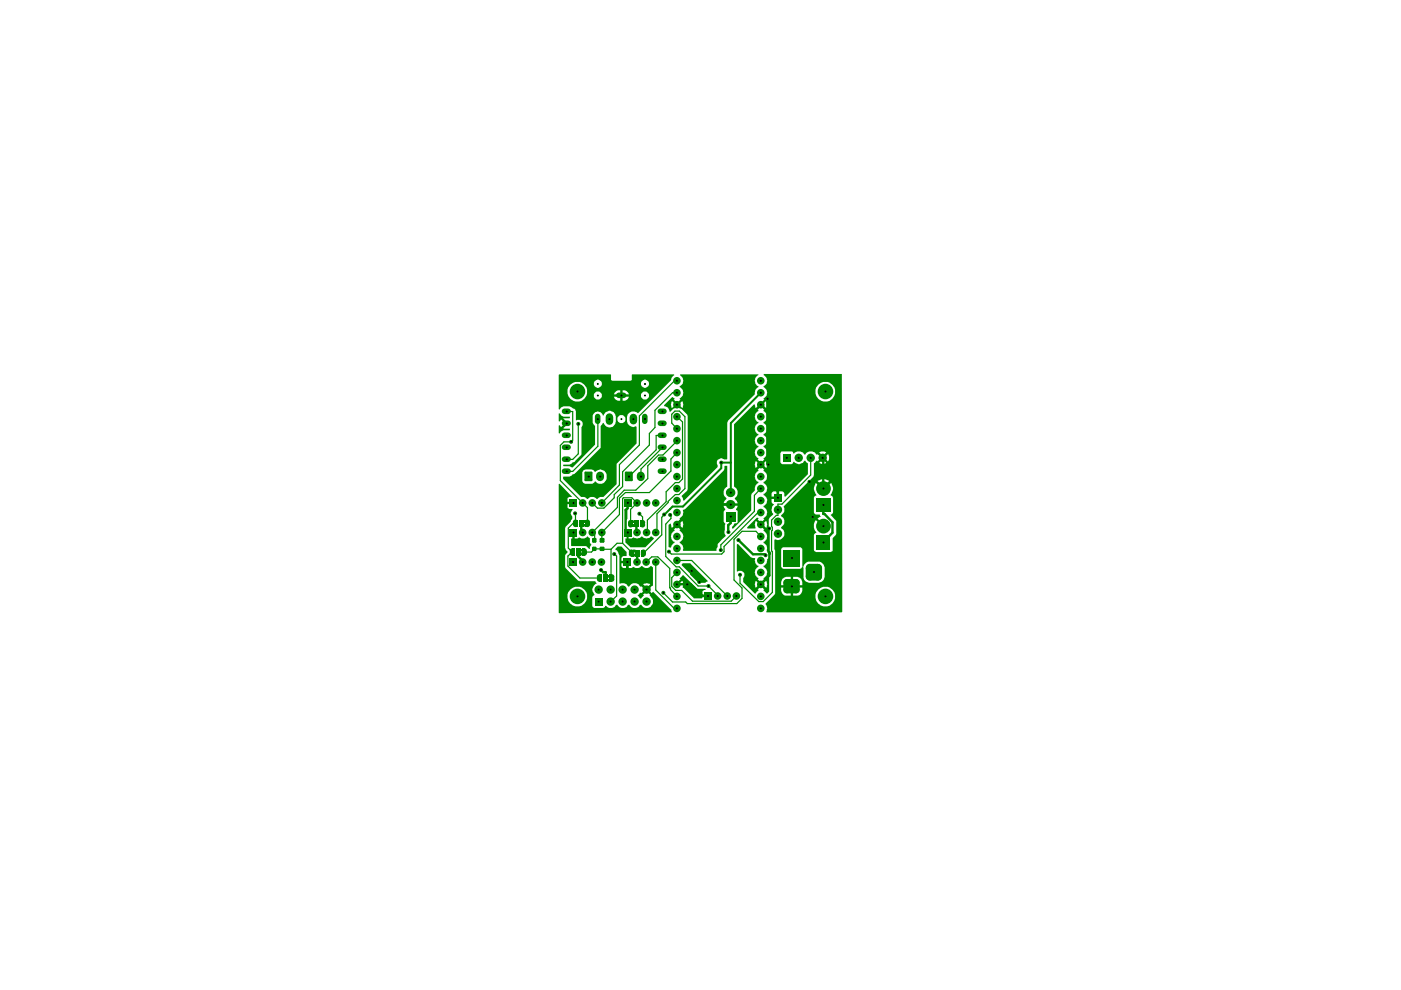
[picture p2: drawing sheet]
<svg xmlns="http://www.w3.org/2000/svg" width="297mm" height="210mm" viewBox="0 0 297 210" stroke-linecap="round" stroke-linejoin="round" font-family="sans-serif">
<g fill="#008700">
<path d="M118.5 102.7l.1-.1 2.7 2.6-.1 .2h-.5l-.4 .2v.8h1v.5h-1v.8l.4 .2h.6l.1 .2-.4 .7 .3 .7v.4l-.3 .7-1.2 1.4v4.2l.5 .7v.2l-.5 .6v2.6l2.8 2.8 3.6 .1 .3 .5a1.63 1.63 0 0 0-.8 1.8l.4 .6-.5 .5 .1 2.1 .3 .2h1.9l.5-.5a1.38 1.38 0 0 0 2.3-.2h.2a1.27 1.27 0 0 0 1.1 .7 1.27 1.27 0 0 0 1.2-.7h.2a1.27 1.27 0 0 0 1.2 .7 1.27 1.27 0 0 0 1.1-.7h.3a1.34 1.34 0 0 0 2.1 .3 1.34 1.34 0 0 0-.3-2.1v-.3l-.5-.6 .3-.3 .6 .6 .2-.4 3.9 3.8 .2 .6-24 .2v-3.6h1.8a2.09 2.09 0 0 0 3 2 2.09 2.09 0 0 0 .2-3.6 1.82 1.82 0 0 0-1.6-.4 2.12 2.12 0 0 0-1.6 2h-1.8z"/>
<path d="M161.9 79.4l16.6-.1 .1 50.5h-16.1v-.1a1.99 1.99 0 0 0-.2-1.7l1.6-1.6h9a2.09 2.09 0 0 0 3 2 2.09 2.09 0 0 0 .2-3.6 1.82 1.82 0 0 0-1.6-.4 2.12 2.12 0 0 0-1.6 2h-9l.4-.5v-2.4h1.3v.6h.9v.5h-.9a1.48 1.48 0 0 0 .9 1.7h1.2v-1.5h.5v1.5l1.1-.1a1.26 1.26 0 0 0 .8-1.6h-.8v-.5h.8v-.7l-.2-.7-.2-.1a1.75 1.75 0 0 0-1.5-.3v1.5h-.5v-1.5h-1.1a1.16 1.16 0 0 0-1 1.2h-1.3v-7h1.3v3.7l.3 .3 3.8 .1 .6-.4 .1 2.4 .5 .7 .6 .3h2.1l.4-.2a1.24 1.24 0 0 0 .8-1.1v-2l-.5-1-.5-.2h-2.5l-.4 .2-.7 .9-.1-3.8-.3-.4h-3.8l-.4 .5h-1.3v-2.2a1.34 1.34 0 0 0 1.4 0l.6-.8h6.3v3.1l.2 .4 3.3 .1 .4-.2v-2.8l.8-.9v-2.8l-1.2-1.1 .5-.6v-3.2l-.5-.5v-.1a1.83 1.83 0 0 0 .1-2.5l-.9 .9-.5-.4 1-.9-.1-.1a2.02 2.02 0 0 0-2.4 .1l1 .9-.4 .4-.9-.9-.1 .1a1.86 1.86 0 0 0 .2 2.4v.2h-.3l-.2 .4v3.2l.4 .4h.8l.2 .5-.7 .3 1 1-.4 .3-.9-.9-.1 .1a1.87 1.87 0 0 0 .2 2.4l-.5 .7h-6.3v-.7l-.2-.4-.5-.4v-.3a1.27 1.27 0 0 0 .7-1.1 1.27 1.27 0 0 0-.7-1.2l.1-.2a1.21 1.21 0 0 0 .4-1.8l6.4-6.4 .1-2.7 .6-.6 .1 .1 .7-.6 .3 .3-.6 .7 .2 .1a1.02 1.02 0 0 0 1.3-.1l-.6-.7 .3-.3 .6 .6 .3-.5-.2-1-.7 .6-.3-.3 .6-.7-.4-.2-1.1 .2 .6 .7-.3 .3-.7-.6-.2 .1a1.33 1.33 0 0 0-2.4 0l-.2-.1a1.38 1.38 0 0 0-2.1-.2h-.2l-.3-.4h-2.2l-.3 .4v1.9l.5 .4h1.9l.4-.5 .3 .2a1.67 1.67 0 0 0 2.2-.4l.6 .6v2.2l-4.8 4.8-.2-.1v-.6l-.4-.4h-.7v.9h-.5v-.9l-.9 .1-.2 .3v.7h.9v.5h-.9v.7l.5 .5a1.54 1.54 0 0 0-.2 2.1l-.9 .9v1.8l.2 .3-.2 .3v4.5h-.4a1.46 1.46 0 0 0-.6-1.7l-.1-.3a1.23 1.23 0 0 0 .8-1.2 1.23 1.23 0 0 0-.8-1.1v-.3h.2l-.6-.6 .3-.4 .7 .6a1.32 1.32 0 0 0-.1-1.5l-.6 .6-.3-.3 .6-.6-.2-.1 .2-.2a1.46 1.46 0 0 0 .4-1.7l-.6-.6v-.3l.2-.1a1.53 1.53 0 0 0 .4-1.6l-.6-.6v-.2a1.4 1.4 0 0 0 .7-1.6l-.7-.7v-.2a1.16 1.16 0 0 0 .7-1.7l-.7-.6v-.3h.2l-.6-.6 .3-.4 .7 .6a1.32 1.32 0 0 0-.1-1.5l-.6 .6-.3-.3 .6-.6-.2-.1 .2-.2a1.55 1.55 0 0 0 .4-1.8l-.6-.5v-.3h.2a1.46 1.46 0 0 0 .4-1.7l-.6-.6v-.2h.2a1.55 1.55 0 0 0 .4-1.8l-.6-.5v-.2a1.17 1.17 0 0 0 .6-1.8l-.6-.5v-.3h.2l-.6-.6 .3-.4 .7 .6a1.32 1.32 0 0 0-.1-1.5l-.6 .6-.3-.3 .6-.6-.2-.2 .7-.7v-.9h10.3v.5a2.11 2.11 0 0 0 3.5 1.2 2.11 2.11 0 0 0-.9-3.6 2.13 2.13 0 0 0-2.6 1.9h-10.3l-.1-.3-.6-.5v-.3h.2a1.46 1.46 0 0 0 .4-1.7z"/>
<path d="M135.3 126.1l.4-.4 .3 .1 .7-.6 .3 .3-.7 .6 .2 .3-.6 .5a.64 .64 0 0 1-.6-.8z"/>
<path d="M144.8 121.9l2.9 2.9h1.8v.3l-.6 .2v.8h1v.5h-1v.3h-1.8l-2.4-2.4a1.18 1.18 0 0 0-.1-1.4l-.6 .6-.3-.3 .6-.6-.2-.2z"/>
<path d="M156.2 115.4h.3l2.7 2.8 .8 .1 .1 .2a1.14 1.14 0 0 0 .7 1.4v.3a1.3 1.3 0 0 0-.8 1.2 1.3 1.3 0 0 0 .8 1.2l-.2 .2 .6 .6-.3 .3-.6-.6a1.14 1.14 0 0 0 0 1.5l.6-.6 .3 .4-.6 .6h.2v.3l-.8 .6-2.4-2.5v-.8a.93 .93 0 0 0 0-1.3 .93 .93 0 0 0-1.3-.1z"/>
<path d="M162.7 118.6l.3-.3 .1 .1v7l-.4 .5-.8-.6v-.3h.2l-.6-.6 .3-.4 .6 .6a1.12 1.12 0 0 0 0-1.5l-.6 .6-.3-.3 .6-.6-.2-.2a1.55 1.55 0 0 0 .7-1.7l-.7-.7v-.3a1.12 1.12 0 0 0 .8-1.3z"/>
<path d="M130.5 116.4l.5-.5h.8l1.1 1.1v.9h-.7l-.4 .4v.6h1v.5h-1v.6l.4 .4h.6v-1h.5v1h.6a.48 .48 0 0 1 .8 0 1.84 1.84 0 0 0 1.5-.4 1.18 1.18 0 0 0 1.7 0l.5 .3v3.9h-.2l-.6 .7-.3-.4 .5-.6a1.23 1.23 0 0 0-1.5 0l.7 .6-.3 .4-.7-.7-.2 .2a1.42 1.42 0 0 0-1.3-.8 1.42 1.42 0 0 0-1.2 .8 1.55 1.55 0 0 0-2-.7l-.1-6.1a1.23 1.23 0 0 0-.7-1.1z"/>
<path d="M144.7 119.4h1.7l3.6 3.7v.2l-.5 .3h-1.2l-3.8-3.8z"/>
<path d="M153.7 98.8h.5v4.4a1.45 1.45 0 0 0-.2 2.4l-.6 1 1 .1v.5h-1l.4 .7-.4 .6v2.1l.4 .4-.1 1.4a1.27 1.27 0 0 0 .1 1.3l-1.6 1.5-.3 1.6h-7l-.1-1-.7-.7v-.2a1.23 1.23 0 0 0 .8-1.2 1.23 1.23 0 0 0-.8-1.1v-.3h.2l-.6-.6 .3-.4 .6 .6a1.12 1.12 0 0 0 0-1.5l-.6 .6-.3-.3 .6-.6-.2-.2a1.35 1.35 0 0 0 .7-1.8l.5-.2 8.1-8.1z"/>
<path d="M121.3 113.2h.5v1l1.1-.2a1.23 1.23 0 0 0 1.6-.3l.6 .4v1l.3 .3-.3 .6v.4l-.9-.6h-3l-.1-1.5 .2-.1z"/>
<path d="M141.7 111.3l.6-.3 .1 .9 .7-.6 .3 .4-.6 .6h.2v.3a1.23 1.23 0 0 0-.8 1.1 1.23 1.23 0 0 0 .8 1.2v.2l-.3 .2-.5 .8-.5-.1z"/>
<path d="M132.9 113.2h.4v1h.7l.3-.3a1.15 1.15 0 0 0 1.3 .2l.6-.4a1.23 1.23 0 0 0 1.8 0l.5 .3 .1 .3-1.8 1.7h-3.2l-1-1v-.8h.3z"/>
<path d="M159.9 85.7l.1 .1 .2 .7 .7-.6 .3 .4-.6 .6h.2v.3a1.23 1.23 0 0 0-.8 1.1 1.23 1.23 0 0 0 .8 1.2v.2a1.23 1.23 0 0 0-.8 1.1 1.23 1.23 0 0 0 .8 1.2v.2a1.23 1.23 0 0 0-.8 1.2 1.23 1.23 0 0 0 .8 1.1v.3a1.3 1.3 0 0 0-.8 1.2 1.3 1.3 0 0 0 .8 1.2l-.2 .2 .6 .6-.3 .3-.6-.6a1.14 1.14 0 0 0 0 1.5l.6-.6 .3 .4-.6 .6h.2v.3a1.31 1.31 0 0 0-.2 2.3h.2v.2a1.12 1.12 0 0 0-.7 1.4l-.8 1.1v3.3l-3.8 3.9h-.3v-.4l.5-.7h.4l.3-.3v-2.4l-.3-.2 .3-.9h-1v-.5h1l-.6-1.1a1.46 1.46 0 0 0-.1-2.4l-.1-13.2z"/>
<path d="M160.5 109.8l.3 .1-.2 .2 .6 .6-.3 .3-.6-.6a1.45 1.45 0 0 0-.1 1.6l-1.7 .1-.1-.3z"/>
<path d="M132.6 107.9h.4v2.1l-.2 .3-.2-.1z"/>
<path d="M144.2 79.4h16.6v.1a1.24 1.24 0 0 0-.8 1.2 1.24 1.24 0 0 0 .8 1.1v.3l-.3 .2-.4 .5-.1 .8-5.7 5.8-.1 7.9-.7 .1-.7-.2-.6 .3-.2 .3 .2 1.2-7.2 7.2-.1-.1-.4-1 1.2-1.1 .1-.2v-15.7l-1.3-1.4-.8-.4 .3-.4 .6 .6a1.12 1.12 0 0 0 0-1.5l-.6 .6-.3-.3 .6-.6-.2-.2a1.55 1.55 0 0 0 .7-1.7l-.7-.7v-.3a1.16 1.16 0 0 0 .7-1.6l-.6-.6z"/>
<path d="M118.5 79.4h11l.1 1.2 .2 .1h3.9l.3-.1v-1.2h8.9v.2a1.08 1.08 0 0 0-.6 1l-7 7h-.2a1.29 1.29 0 0 0-1.3-.3 1.29 1.29 0 0 0-.9 1l.1 1.4 .5 .6a1.11 1.11 0 0 0 1.2 .1l.3 .1v3.5l-4.3 4.3v4.4l-2.8 2.7h-.6l-.6 .4-.6-.3a1.12 1.12 0 0 0-1.5 .3l-.7-.4h-.7l-3.8-3.8v-.5l1.3-.1 1.2-.7h1.6v1.8l.2 .3 .3 .2h1.6l.6-.5a1.36 1.36 0 0 0 1.4 .4 1.36 1.36 0 0 0 1-.9l-.1-1.2a1.42 1.42 0 0 0-2.3-.4l-.8-.5h-1.3l-.4 .2-.2 .6h-1.5l5.3-5.3v-4.7l.6-.7 .1 .1a1.29 1.29 0 0 0 1.4 1 1.29 1.29 0 0 0 1.2-1.2v-.7h.3a.87 .87 0 0 0 1.3 .8 .86 .86 0 0 0 0-1.5 .86 .86 0 0 0-1.3 .7h-.3v-.5a1.33 1.33 0 0 0-1.3-1.2 1.33 1.33 0 0 0-1.4 1l-.1-.1a1.1 1.1 0 0 0-1.1-.8 1.1 1.1 0 0 0-1 .9v1.5l.5 .7v4l-4.8 4.8-.7-.3h-1.2v-.3h1.2l.7-.5 .4-.1 1.5-1.5v-5.8l.2-.5v-.6a.99 .99 0 0 0-1.2-.4h-.2v-1.9l-.3-.5-1.1-.6h-1.2l-.4 .2-.5 .5-.1-.1v-3.8h1.8a2.1 2.1 0 0 0 1.7 2.2 2.1 2.1 0 0 0 2.4-1.3h1.5v.3a.88 .88 0 0 0 .9 .6 .88 .88 0 0 0 .8-.6h2.5l.3 .5 .6 .4h1.5l.6-.4 .3-.5h-1.4v.9h-.5v-.9h-3.9v-.2h3.5l.1 .1h1.1l.1-.2h3.5v.3a.88 .88 0 0 0 1.4 .5 .88 .88 0 0 0 0-1.5 .88 .88 0 0 0-1.4 .5v.2l-4.7-.1-.1 .2h-3.5v-.3h5.8l-.5-.7-.4-.1h-.5v.8h-.5v-.8a1.2 1.2 0 0 0-1.4 .8h-2.5l-.6-.6a.86 .86 0 0 0-1.1 .8l-1.5-.1a1.88 1.88 0 0 0-.9-2.4h2.4v.3a.86 .86 0 0 0 1 .6 .86 .86 0 0 0 .7-.9h8.3v.3a.87 .87 0 0 0 1.3 .5 .87 .87 0 0 0 0-1.5 .87 .87 0 0 0-1.3 .6v.1h-8.3a.85 .85 0 0 0-.8-.8 .85 .85 0 0 0-.9 .8h-2.4l-.1-.1a2.07 2.07 0 0 0-2.4 .3l-.5 .6-.2 .8h-1.8z"/>
<path d="M118.5 90.2l.1-.1 .4 .5 .7-.8 .4 .4-.7 .6 1.4 .1v.2a2.2 2.2 0 0 0-2 .6l-.2 .2-.1-.1z"/>
<path d="M118.5 87.7l.1-.1 .4 .5 .5 .2h1.3v.3l-1.4 .1 .7 .7-.4 .3-.7-.8-.5 .5z"/>
<path d="M140.8 85.9l1.7-1.7 .5 .3-.2 .2 .6 .6-.3 .3-.6-.6a1.14 1.14 0 0 0 0 1.5l.6-.6 .3 .4-.6 .4-.8 .6a1.31 1.31 0 0 0-1.2-1.2z"/>
</g>
<path d="M162.7 84.5v13.8l.2 .2v3.6l2 2v1.4M174.4 97l.2 .1v6.4M133.1 106.6v1.2l-.5 .3v4.4l.5 .4M135.1 117.3l-.1 1.8M147.7 106.9l-4.2 4.3M171.6 102.1v6.7l.7 .8M174.6 107v2h.2l1.7 1.7v2.2l-1.9 2.1" fill="none" stroke="#008700" stroke-width=".51"/>
<g fill="none" stroke="#008700" stroke-width=".25">
<path d="M135.9 99.4v1.6M142.3 99.9l-4.6 4.5h-5.1M171.9 97.1v3.6l-6.1 6.2h-.9v2.4h-.3M122 108.8v2.2h-.5M124.6 107.7v3.3M130.2 117.5l.5 .4M130.2 104.9v.6l-2.2 2.2h-1.3l-1.1-1.1M130.9 105.5v2.1l-5.3 5.3M131.3 105.6v3.5l-3.7 3.8M132 100v3.2M132 115.2h-1.2l-1.2 1.3M132 115.2l1.9 1.9"/>
<path d="M133.7 111v-3l.9-.9v-.9l-.6-.7h-1.8l-.2 .2v9.5M134.6 106.6h.5M135.6 108.9l.6 .7v1.4M137.3 101.5l-2.5 2.4h-2.5M140.9 109.1l-.6 .6v3.7l-3.9 3.9M142.1 107.9h.1M142.1 109.2l.2 .2v.5l-1.2 1.2v6.9M144.7 101.6l-.8 .7h-.7l-2 2v2.1l-3.9 3.9v2.3l-.2 .3M145.2 103.6l-1.3 1.3h-.7l-3.9 4v3.7l-.3 .3M161.3 103.6l-1.4 1.4v3.4"/>
</g>
<path d="M155 98.1h-2.1v1.2l-8.1 8.1h-2.2l-1.7 1.7M161.3 83.3l-6.3 6.4v14.7" fill="none" stroke="#008700" stroke-width=".42"/>
<path d="M134.2 116.6h.5v.5h-.5z" fill="none" stroke="#008700" stroke-width=".21"/>
<path d="M134.2 116.6h.5v.5h-.5z" fill="#008700"/>
<path d="M134.2 117.5h.5v.4h-.5z" fill="none" stroke="#008700" stroke-width=".21"/>
<path d="M134.2 117.5h.5v.4h-.5z" fill="#008700"/>
<path d="M134.9 111l.1 1.9" fill="none" stroke="#008700" stroke-width=".51"/>
<path d="M134 110.4h.5v.4h-.5z" fill="none" stroke="#008700" stroke-width=".21"/>
<path d="M134 110.4h.5v.4h-.5z" fill="#008700"/>
<path d="M134 111.2h.5v.4h-.5z" fill="none" stroke="#008700" stroke-width=".21"/>
<path d="M134 111.2h.5v.4h-.5z" fill="#008700"/>
<path d="M154.9 109.5v1.4l-.5 .4v1.5M159.6 117.5h2.5l.2 .2M163 117l.1 .1v4.9" fill="none" stroke="#008700" stroke-width=".51"/>
<path d="M157.3 112.6l-1.7 1.7M160.7 108.7l-7.2 7.2" fill="none" stroke="#008700" stroke-width=".25"/>
<circle cx="163.1" cy="117.3" r=".25" fill="#008700"/>
<g fill="none" stroke="#008700" stroke-width=".25">
<path d="M120.2 87.2h1.2v6.1l-.3 .4h-1.5l-.8 .7v7.5l5.8 5.8M122.6 89.9v6.3l-1.2 1.2h-1.2M126.8 88.9v5.7l-5.4 5.3h-1.2M140.5 92.3h-1.4v3.1l-5.7 5.6M140.5 94.9l-4.6 4.5M143.5 83.3h-.9l-3.7 3.7v3.6l-1.2 1.3v2.5l-5.7 5.6M143.5 93.4l-2.9 3.1h-1l-2.3 2.3v2.7M143.5 80.7h-.5l-7.4 7.5v6.2l-4.3 4.1v4.3l-3.7 3.8M143.5 90.9l-1.1-1.2v-1.9l.7-.6h.9l1.2 1.1v15.3M143.5 88.3l1.2 1.2v12.1M143.5 96l-1.2 1.3v2.6M121.9 108.8h.1"/>
<path d="M125.6 112.9l.5 .5M126.1 116.4l-.7 .7h-1.5M130.7 117.9v8.5l-1.2 1.2M132 103.2l-1.8 1.7M132.3 103.9l-1.4 1.6M132.6 104.4l-1.3 1.2M133.9 117.1v.2M137 119.2l1.2-1.1h1.3l2.5 2.4v4.1l.2 .4 1.3 1.4M139 119.2v5.9l3.9 3.9h.6M141.1 118l2.3 2.2h.6l4 4h2.2l2 2v.2M143.5 118.8h3.2l7.5 7.6M153.5 115.9v1.1l-.5 .5h-10.7l-.5-.5"/>
<path d="M155.6 114.3v8.7l1.7 1.7v2.2l-1.1 1.1h-10.5l-.3-.4h-2.8l-2-1.9M157.3 112.6h3l1 1.1M159.9 108.4l-7.1 7.1v1.1M160.7 108.7h.6M164.6 109.3l-1 1v1.3l.2 .2v.6l-.2 .2v4.2l.2 .2v8.6l-2 2h-.9l-4-3.9v-1.8M143.5 121.4l-1.1 1.1v1.8l.9 .9h1.2l2.3 2.3h8.2l1.1-1.1"/>
</g>
<path d="M123.2 112.6l.3 .3M133 119.1v1.8l4 4.1M147.7 106.9h7.2M156.5 114.5l3.1 3M163 112v5M143.5 123.9h2.9l2.5 2.4h1.2M146.6 121v.8l1.6 1.6M163.1 122l-1.8 1.9" fill="none" stroke="#008700" stroke-width=".51"/>
<path d="M123 116.5h.5v.3h-.5z" fill="none" stroke="#008700" stroke-width=".21"/>
<path d="M123 116.5h.5v.3h-.5z" fill="#008700"/>
<path d="M123 117.2h.5v.4h-.5z" fill="none" stroke="#008700" stroke-width=".21"/>
<path d="M123 117.2h.5v.4h-.5z" fill="#008700"/>
<path d="M121.5 111l-1 1v4.2l.8 .9-.9 .8" fill="none" stroke="#008700" stroke-width=".25"/>
<path d="M122.6 117v.9M123.2 110.9v1.7" fill="none" stroke="#008700" stroke-width=".51"/>
<path d="M123.7 110.4h.5v.4h-.5z" fill="none" stroke="#008700" stroke-width=".21"/>
<path d="M123.7 110.4h.5v.4h-.5z" fill="#008700"/>
<path d="M123.7 111.2h.5v.3h-.5z" fill="none" stroke="#008700" stroke-width=".21"/>
<path d="M123.7 111.2h.5v.3h-.5z" fill="#008700"/>
<path d="M120.4 117.9v2.1l2.5 2.6h4.2M126.1 116.4l3.5 .1v5.9l.1 .2M126.1 113.4v1.2M127.6 112.9l.1 1.7" fill="none" stroke="#008700" stroke-width=".25"/>
<path d="M122.6 117.9l.9 1v.2M127.4 120.8l.5 .5h.5v1.2" fill="none" stroke="#008700" stroke-width=".51"/>
<path d="M128.8 122h.5v.4h-.5z" fill="none" stroke="#008700" stroke-width=".21"/>
<path d="M128.8 122h.5v.4h-.5z" fill="#008700"/>
<path d="M128.8 122.8h.5v.3h-.5z" fill="none" stroke="#008700" stroke-width=".21"/>
<path d="M128.8 122.8h.5v.3h-.5z" fill="#008700"/>
<g fill="none" stroke="#008700" stroke-width=".25">
<path d="M120.9 93.5h.4v.4h-.4zM122.4 89.7h.4v.4h-.4zM152.7 97.9h.4v.4h-.4zM162.5 84.3h.4v.5h-.4zM162.7 98.3h.4v.4h-.4zM121.7 108.6h.4v.5h-.4zM130 117.3h.4v.4h-.4zM135.4 108.7h.4v.4h-.4zM140.6 108.9h.4v.4h-.4zM141.6 116.7h.4v.5h-.4zM141.9 109h.4v.4h-.4zM152.6 116.4h.4v.5h-.4z"/>
<path d="M154.2 112.6h.4v.4h-.4zM156.4 114.3h.4v.4h-.4zM162.1 117.5h.4v.5h-.4zM162.9 111.8h.4v.5h-.4zM171.4 101.9h.4v.5h-.4zM172.1 109.4h.4v.4h-.4zM127.2 120.6h.4v.5h-.4zM140.4 125.5h.4v.4h-.4zM145.5 123.7h.4v.4h-.4zM146.4 120.8h.5v.5h-.5zM148.1 123.2h.4v.4h-.4zM150 124h.4v.5h-.4z"/>
<path d="M156.7 121.7h.4v.4h-.4z"/>
</g>
<g fill="#008700">
<path d="M129.2 122.3h1v.5h-1z"/>
<path d="M129.1 121.8h.6v1.5h-.6z"/>
<path d="M127.9 121.8h1.1v1.5h-1.1z"/>
<path d="M133.4 117.1h1v.4h-1z"/>
<path d="M133.9 116.5h.5v1.5h-.5z"/>
<path d="M134.6 116.5h1v1.5h-1z"/>
<path d="M135.9 117.1h1v.4h-1z"/>
<path d="M135.9 116.5h.5v1.5h-.5z"/>
<path d="M124.2 100.3h1.2v1.5h-1.2z"/>
<circle cx="137" cy="119.2" r=".8"/>
<circle cx="139" cy="119.2" r=".8"/>
<circle cx="132" cy="125" r=".89"/>
<circle cx="134.5" cy="127.6" r=".89"/>
<circle cx="134.5" cy="125" r=".89"/>
<circle cx="137.1" cy="127.6" r=".89"/>
<circle cx="137.1" cy="125" r=".89"/>
<circle cx="129.5" cy="127.6" r=".89"/>
<circle cx="129.5" cy="125" r=".89"/>
<circle cx="132" cy="127.6" r=".89"/>
<circle cx="129.7" cy="122.8" r=".55"/>
<circle cx="129.7" cy="122.3" r=".55"/>
<circle cx="143.5" cy="108.7" r=".8"/>
<circle cx="143.5" cy="111.2" r=".8"/>
<circle cx="143.5" cy="113.7" r=".8"/>
<circle cx="143.5" cy="116.3" r=".8"/>
<circle cx="143.5" cy="118.8" r=".8"/>
<circle cx="143.5" cy="121.4" r=".8"/>
<circle cx="143.5" cy="123.9" r=".8"/>
<circle cx="143.5" cy="126.4" r=".8"/>
<circle cx="143.5" cy="129" r=".8"/>
<circle cx="137.1" cy="112.9" r=".8"/>
<circle cx="139" cy="112.9" r=".8"/>
<circle cx="133.9" cy="117.1" r=".55"/>
<circle cx="133.9" cy="117.5" r=".55"/>
<circle cx="136.4" cy="117.1" r=".55"/>
<circle cx="136.4" cy="117.5" r=".55"/>
</g>
<path d="M124.2 100.2h1.2v1.6h-1.2z" fill="none" stroke="#008700" stroke-width=".51"/>
<path d="M127.2 100.8v.4" fill="none" stroke="#008700" stroke-width="1.7"/>
<g fill="#008700">
<path d="M120.8 105.9h1.6v1.5h-1.6z"/>
<circle cx="123.5" cy="106.6" r=".8"/>
<circle cx="125.6" cy="106.6" r=".8"/>
</g>
<path d="M119.7 99.9h.7" fill="none" stroke="#008700" stroke-width="1.2"/>
<g fill="#008700">
<path d="M132.3 118.4h1.5v1.5h-1.5z"/>
<circle cx="135.1" cy="119.2" r=".8"/>
<circle cx="125.6" cy="119.2" r=".8"/>
<circle cx="127.5" cy="119.2" r=".8"/>
</g>
<path d="M126.7 88.3v1M131.2 83.8h1M136.7 88.3v1M140 87.2h.8" fill="none" stroke="#008700" stroke-width="1.2"/>
<path d="M129.2 88.4v.9M134.3 88.5v.7" fill="none" stroke="#008700" stroke-width="1.6"/>
<g fill="#008700">
<path d="M120.7 118.4h1.6v1.5h-1.6z"/>
<path d="M120.8 112.1h1.6v1.6h-1.6z"/>
<path d="M132.8 100.3h1.2v1.5h-1.2z"/>
<circle cx="127.6" cy="106.6" r=".8"/>
<circle cx="123.5" cy="119.2" r=".8"/>
<circle cx="123.5" cy="112.9" r=".8"/>
<circle cx="125.6" cy="112.9" r=".8"/>
<circle cx="127.6" cy="112.9" r=".8"/>
</g>
<path d="M132.7 100.2h1.2v1.6h-1.2z" fill="none" stroke="#008700" stroke-width=".51"/>
<g fill="#008700">
<path d="M132.3 105.9h1.6v1.5h-1.6z"/>
<circle cx="135.1" cy="106.6" r=".8"/>
<circle cx="137.1" cy="106.6" r=".8"/>
<circle cx="139" cy="106.6" r=".8"/>
<circle cx="122.4" cy="83" r="1.65"/>
</g>
<path d="M119.7 87.2h.7M119.7 89.7h.7M119.7 92.3h.7M119.7 94.8h.7M119.7 97.4h.7M140 89.7h.8M140 92.3h.8M140 94.8h.8M140 97.4h.8M140 99.9h.8" fill="none" stroke="#008700" stroke-width="1.2"/>
<path d="M135.9 100.8v.4" fill="none" stroke="#008700" stroke-width="1.7"/>
<g fill="#008700">
<path d="M164.1 104.7h1.7v1.7h-1.7z"/>
<path d="M173.1 105.6h3v3h-3z"/>
<path d="M166 96.2h1.7v1.7h-1.7z"/>
<path d="M166.1 116.5h3.5v3.6h-3.5z"/>
<path d="M171.7 120.4h1.7v1.8h-1.7z"/>
<circle cx="164.9" cy="108.1" r=".89"/>
<circle cx="164.9" cy="110.6" r=".89"/>
<circle cx="171.9" cy="97.1" r=".89"/>
<circle cx="174.4" cy="97.1" r=".89"/>
<circle cx="174.6" cy="103.6" r="1.57"/>
<circle cx="169.3" cy="97.1" r=".89"/>
<circle cx="175" cy="83" r="1.65"/>
<circle cx="161.3" cy="98.5" r=".8"/>
<circle cx="161.3" cy="96" r=".8"/>
<circle cx="161.3" cy="85.8" r=".8"/>
<circle cx="161.3" cy="83.3" r=".8"/>
<circle cx="143.5" cy="83.3" r=".8"/>
<circle cx="143.5" cy="85.8" r=".8"/>
<circle cx="143.5" cy="88.3" r=".8"/>
<circle cx="143.5" cy="90.9" r=".8"/>
<circle cx="143.5" cy="93.4" r=".8"/>
<circle cx="143.5" cy="96" r=".8"/>
<circle cx="143.5" cy="98.5" r=".8"/>
<circle cx="143.5" cy="101" r=".8"/>
<circle cx="143.5" cy="103.6" r=".8"/>
<circle cx="143.5" cy="106.1" r=".8"/>
<circle cx="143.5" cy="80.7" r=".8"/>
<circle cx="161.3" cy="93.4" r=".8"/>
<circle cx="161.3" cy="90.9" r=".8"/>
<circle cx="161.3" cy="88.3" r=".8"/>
<circle cx="161.3" cy="80.7" r=".8"/>
<circle cx="164.9" cy="113.2" r=".89"/>
</g>
<path d="M171.7 120.4h1.7v1.8h-1.7z" fill="none" stroke="#008700" stroke-width="1.8"/>
<g fill="#008700">
<path d="M173.1 113.5h2.9v3h-2.9z"/>
<path d="M166.9 123.6h1.9v1.5h-1.9z"/>
<circle cx="174.6" cy="111.5" r="1.57"/>
<circle cx="175" cy="126.4" r="1.65"/>
</g>
<path d="M166.8 123.5h2v1.6h-2z" fill="none" stroke="#008700" stroke-width="1.5"/>
<g fill="#008700">
<path d="M153.9 108.6h2v1.9h-2z"/>
<circle cx="161.3" cy="129" r=".8"/>
<circle cx="161.3" cy="126.4" r=".8"/>
<circle cx="161.3" cy="123.9" r=".8"/>
<circle cx="161.3" cy="121.4" r=".8"/>
<circle cx="161.3" cy="118.8" r=".8"/>
<circle cx="161.3" cy="116.3" r=".8"/>
<circle cx="161.3" cy="113.7" r=".8"/>
<circle cx="161.3" cy="111.2" r=".8"/>
</g>
<path d="M154.9 107h.1" fill="none" stroke="#008700" stroke-width="1.9"/>
<g fill="#008700">
<path d="M149.4 125.6h1.5v1.5h-1.5z"/>
<circle cx="152.2" cy="126.4" r=".8"/>
<circle cx="154.2" cy="126.4" r=".8"/>
<circle cx="156.1" cy="126.4" r=".8"/>
<circle cx="161.3" cy="108.7" r=".8"/>
<circle cx="161.3" cy="106.1" r=".8"/>
<circle cx="161.3" cy="103.6" r=".8"/>
<circle cx="161.3" cy="101" r=".8"/>
</g>
<path d="M154.9 104.4h.1" fill="none" stroke="#008700" stroke-width="1.9"/>
<path d="M125.8 116.2h.4v.4h-.4z" fill="#008700"/>
<path d="M125.8 116.2h.4v.4h-.4z" fill="none" stroke="#008700" stroke-width=".51"/>
<path d="M125.8 114.3h.4v.6h-.4z" fill="#008700"/>
<path d="M125.8 114.3h.4v.5h-.4z" fill="none" stroke="#008700" stroke-width=".51"/>
<path d="M127.4 116.2h.5v.4h-.5z" fill="#008700"/>
<path d="M127.4 116.2h.5v.4h-.5z" fill="none" stroke="#008700" stroke-width=".51"/>
<path d="M127.4 114.3h.5v.6h-.5z" fill="#008700"/>
<path d="M127.4 114.3h.5v.5h-.5z" fill="none" stroke="#008700" stroke-width=".51"/>
<g fill="#008700">
<path d="M124.1 110.7h1v.5h-1z"/>
<path d="M124 110.3h.6v1.4h-.6z"/>
<path d="M122.8 110.3h1v1.4h-1z"/>
<path d="M121.5 110.7h1v.5h-1z"/>
<path d="M122 110.3h.5v1.4h-.5z"/>
<path d="M123.5 116.8h.9v.5h-.9z"/>
<path d="M123.4 116.3h.5v1.5h-.5z"/>
<path d="M122.1 116.3h1v1.5h-1z"/>
<path d="M120.8 116.8h1v.5h-1z"/>
<path d="M121.3 116.3h.5v1.5h-.5z"/>
<path d="M126.1 126.7h1.7v1.7h-1.7z"/>
<path d="M126.6 122.3h1v.5h-1z"/>
<path d="M127.1 121.8h.6v1.5h-.6z"/>
<path d="M132.3 112.1h1.6v1.6h-1.6z"/>
<path d="M133.2 110.8h1v.5h-1z"/>
<path d="M133.7 110.3h.5v1.4h-.5z"/>
<path d="M134.5 110.3h1v1.4h-1z"/>
<path d="M135.7 110.8h1v.5h-1z"/>
<path d="M135.7 110.3h.5v1.4h-.5z"/>
<circle cx="124.6" cy="111.2" r=".55"/>
<circle cx="124.6" cy="110.7" r=".55"/>
<circle cx="122" cy="111.2" r=".55"/>
<circle cx="122" cy="110.7" r=".55"/>
<circle cx="123.9" cy="117.3" r=".55"/>
<circle cx="123.9" cy="116.8" r=".55"/>
<circle cx="121.3" cy="117.3" r=".55"/>
<circle cx="121.3" cy="116.8" r=".55"/>
<circle cx="126.9" cy="125" r=".89"/>
<circle cx="122.4" cy="126.4" r="1.65"/>
<circle cx="127.1" cy="122.8" r=".55"/>
<circle cx="127.1" cy="122.3" r=".55"/>
<circle cx="135.1" cy="112.9" r=".8"/>
<circle cx="133.7" cy="110.8" r=".55"/>
<circle cx="133.7" cy="111.3" r=".55"/>
<circle cx="136.2" cy="110.8" r=".55"/>
<circle cx="136.2" cy="111.3" r=".55"/>
</g>
<g fill="#000">
<path d="M120.1 87.1l.3 .1-.1 .2-.4-.2zM120.1 89.6l.3 .2-.1 .2-.4-.2zM120.1 92.1l.3 .2-.1 .2-.4-.2zM120.1 94.7l.3 .2-.1 .2-.4-.2zM120.1 97.2l.3 .2-.1 .2-.4-.2zM120.1 99.8l.3 .1-.1 .2-.4-.2zM121 93.5l.3 .2-.1 .2-.3-.2zM122.3 82.8l.4 .2-.2 .2-.3-.2zM122.5 89.7l.3 .2-.1 .2-.3-.2zM126.7 83.7l.3 .2-.1 .2-.4-.2zM126.7 81.2l.3 .2-.1 .2-.4-.2zM126.7 88.7l.3 .2-.1 .1-.4-.1z"/>
<path d="M129.1 88.7l.3 .2-.1 .1-.3-.1zM131.7 88.7l.3 .2-.1 .1-.4-.1zM131.7 83.7l.3 .2-.1 .2-.4-.2zM134.2 88.7l.3 .2-.1 .1-.3-.1zM136.6 83.7l.4 .2-.2 .2-.3-.2zM136.6 81.2l.4 .2-.2 .2-.3-.2zM136.6 88.7l.4 .2-.2 .1-.3-.1zM140.4 89.6l.3 .2-.1 .2-.3-.2zM140.4 87.1l.3 .1-.1 .2-.3-.2zM140.4 94.7l.3 .2-.1 .2-.3-.2zM140.4 92.1l.3 .2-.1 .2-.3-.2zM140.4 99.8l.3 .1-.1 .2-.3-.2z"/>
<path d="M140.4 97.2l.3 .2-.1 .2-.3-.2zM143.4 80.5l.3 .2-.1 .2-.3-.2zM143.4 83.1l.3 .2-.1 .2-.3-.2zM143.4 85.6l.3 .2-.1 .2-.3-.2zM143.4 88.2l.3 .1-.1 .2-.3-.2zM143.4 90.7l.3 .2-.1 .2-.3-.2zM143.4 93.2l.3 .2-.1 .2-.3-.2zM143.4 95.8l.3 .2-.1 .2-.3-.2zM143.4 98.3l.3 .2-.1 .2-.3-.2zM152.8 97.9l.3 .2-.1 .2-.3-.2zM161.2 98.3l.3 .2-.1 .2-.3-.2zM161.2 95.8l.3 .2-.1 .2-.3-.2z"/>
<path d="M161.2 93.2l.3 .2-.1 .2-.3-.2zM161.2 90.7l.3 .2-.1 .2-.3-.2zM161.2 88.2l.3 .1-.1 .2-.3-.2zM161.2 85.6l.3 .2-.1 .2-.3-.2zM161.2 83.1l.3 .2-.1 .2-.3-.2zM161.2 80.5l.3 .2-.1 .2-.3-.2zM162.6 84.4l.4 .1-.2 .2-.3-.2zM162.8 98.3l.3 .2-.1 .2-.3-.2zM166.7 96.9l.3 .2-.1 .2-.3-.2zM169.2 96.9l.4 .2-.2 .2-.3-.2zM171.8 96.9l.3 .2-.1 .2-.3-.2zM174.3 96.9l.3 .2-.1 .2-.3-.2z"/>
<path d="M174.9 82.8l.3 .2-.1 .2-.3-.2zM121.4 119l.3 .2-.1 .2-.3-.2zM121.5 106.4l.3 .2-.1 .2-.3-.2zM121.5 112.7l.3 .2-.1 .2-.3-.2zM121.8 108.7l.3 .1-.1 .2-.3-.2zM123.4 106.4l.4 .2-.2 .2-.3-.2zM123.4 119l.4 .2-.2 .2-.3-.2zM123.4 112.7l.4 .2-.2 .2-.3-.2zM124.7 100.9l.3 .1-.1 .2-.3-.2zM125.5 106.4l.3 .2-.1 .2-.3-.2zM125.5 119l.3 .2-.1 .2-.3-.2zM125.5 112.7l.3 .2-.1 .2-.3-.2z"/>
<path d="M127.2 100.9l.3 .1-.1 .2-.3-.2zM127.4 119l.3 .2-.1 .2-.3-.2zM127.5 106.4l.3 .2-.1 .2-.3-.2zM127.5 112.7l.3 .2-.1 .2-.3-.2zM130.1 117.3l.3 .2-.1 .2-.3-.2zM132.9 119l.3 .2-.1 .2-.3-.2zM133 112.7l.3 .2-.1 .2-.3-.2zM133 106.4l.3 .2-.1 .2-.3-.2zM133.3 100.9l.3 .1-.1 .2-.4-.2zM135 119l.3 .2-.1 .2-.4-.2zM135 112.7l.3 .2-.1 .2-.4-.2zM135 106.4l.3 .2-.1 .2-.4-.2z"/>
<path d="M135.5 108.7l.3 .2-.1 .2-.3-.2zM135.8 100.9l.3 .1-.1 .2-.3-.2zM136.9 119l.3 .2-.1 .2-.3-.2zM137 112.7l.3 .2-.1 .2-.3-.2zM137 106.4l.3 .2-.1 .2-.3-.2zM138.9 119l.3 .2-.1 .2-.3-.2zM138.9 112.7l.3 .2-.1 .2-.3-.2zM138.9 106.4l.3 .2-.1 .2-.3-.2zM140.7 108.9l.3 .2-.1 .2-.3-.2zM141.7 116.8l.3 .2-.1 .2-.3-.2zM142 109l.3 .2-.1 .2-.3-.2zM143.4 103.4l.3 .2-.1 .2-.3-.2z"/>
<path d="M143.4 105.9l.3 .2-.1 .2-.3-.2zM143.4 108.5l.3 .2-.1 .2-.3-.2zM143.4 111l.3 .2-.1 .2-.3-.2zM143.4 113.6l.3 .1-.1 .2-.3-.2zM143.4 116.1l.3 .2-.1 .2-.3-.2zM143.4 118.6l.3 .2-.1 .2-.3-.2zM143.4 100.9l.3 .1-.1 .2-.3-.2zM152.7 116.4l.3 .2-.1 .2-.3-.2zM154.3 112.6l.4 .2-.2 .2-.3-.2zM154.8 109.3l.4 .2-.1 .2-.4-.2zM154.8 106.8l.4 .2-.1 .2-.4-.2zM154.8 104.2l.4 .2-.1 .2-.4-.2z"/>
<path d="M156.5 114.3l.3 .2-.1 .2-.4-.2zM161.2 118.6l.3 .2-.1 .2-.3-.2zM161.2 116.1l.3 .2-.1 .2-.3-.2zM161.2 113.6l.3 .1-.1 .2-.3-.2zM161.2 111l.3 .2-.1 .2-.3-.2zM161.2 108.5l.3 .2-.1 .2-.3-.2zM161.2 105.9l.3 .2-.1 .2-.3-.2zM161.2 103.4l.3 .2-.1 .2-.3-.2zM161.2 100.9l.3 .1-.1 .2-.3-.2zM162.2 117.5l.3 .2-.1 .2-.3-.2zM163 111.9l.3 .2-.1 .1-.3-.1zM164.8 113l.4 .2-.2 .1-.3-.1z"/>
<path d="M164.8 105.3l.4 .2-.2 .2-.3-.2zM164.8 107.9l.4 .2-.2 .2-.3-.2zM164.8 110.4l.4 .2-.2 .2-.3-.2zM167.8 118.1l.3 .2-.1 .2-.3-.2zM171.5 102l.3 .2-.1 .1-.3-.1zM172.2 109.4l.3 .2-.1 .2-.3-.2zM174.5 114.8l.3 .2-.1 .2-.3-.2zM174.5 111.4l.3 .1-.1 .2-.3-.2zM174.5 106.9l.3 .2-.1 .1-.3-.1zM174.5 103.4l.3 .2-.1 .2-.3-.2zM122.3 126.3l.4 .1-.2 .2-.3-.2zM126.8 127.4l.3 .2-.1 .1-.3-.1z"/>
<path d="M126.8 124.8l.3 .2-.1 .2-.3-.2zM127.3 120.7l.3 .2-.1 .1-.3-.1zM129.4 127.4l.3 .2-.1 .1-.3-.1zM129.4 124.8l.3 .2-.1 .2-.3-.2zM131.9 124.8l.3 .2-.1 .2-.3-.2zM131.9 127.4l.3 .2-.1 .1-.3-.1zM134.4 127.4l.4 .2-.2 .1-.3-.1zM134.4 124.8l.4 .2-.2 .2-.3-.2zM137 127.4l.3 .2-.1 .1-.3-.1zM137 124.8l.3 .2-.1 .2-.3-.2zM140.5 125.5l.4 .2-.2 .2-.3-.2zM143.4 121.2l.3 .2-.1 .2-.3-.2z"/>
<path d="M143.4 123.7l.3 .2-.1 .2-.3-.2zM143.4 126.3l.3 .1-.1 .2-.3-.2zM143.4 128.8l.3 .2-.1 .2-.3-.2zM145.6 123.7l.3 .2-.1 .2-.3-.2zM146.6 120.8l.3 .2-.1 .2-.4-.2zM148.2 123.2l.3 .2-.1 .2-.3-.2zM150 126.2l.3 .2-.1 .2-.3-.2zM150.1 124.1l.3 .1-.1 .2-.3-.2zM152.1 126.2l.3 .2-.1 .2-.4-.2zM154.1 126.2l.3 .2-.1 .2-.3-.2zM156 126.2l.3 .2-.1 .2-.3-.2zM156.8 121.7l.3 .2-.1 .2-.3-.2z"/>
<path d="M161.2 128.8l.3 .2-.1 .2-.3-.2zM161.2 126.3l.3 .1-.1 .2-.3-.2zM161.2 123.7l.3 .2-.1 .2-.3-.2zM161.2 121.2l.3 .2-.1 .2-.3-.2zM167.8 124.1l.3 .2-.1 .2-.3-.2zM172.5 121.1l.3 .2-.1 .2-.4-.2zM174.9 126.3l.3 .1-.1 .2-.3-.2z"/>
</g>
</svg>
